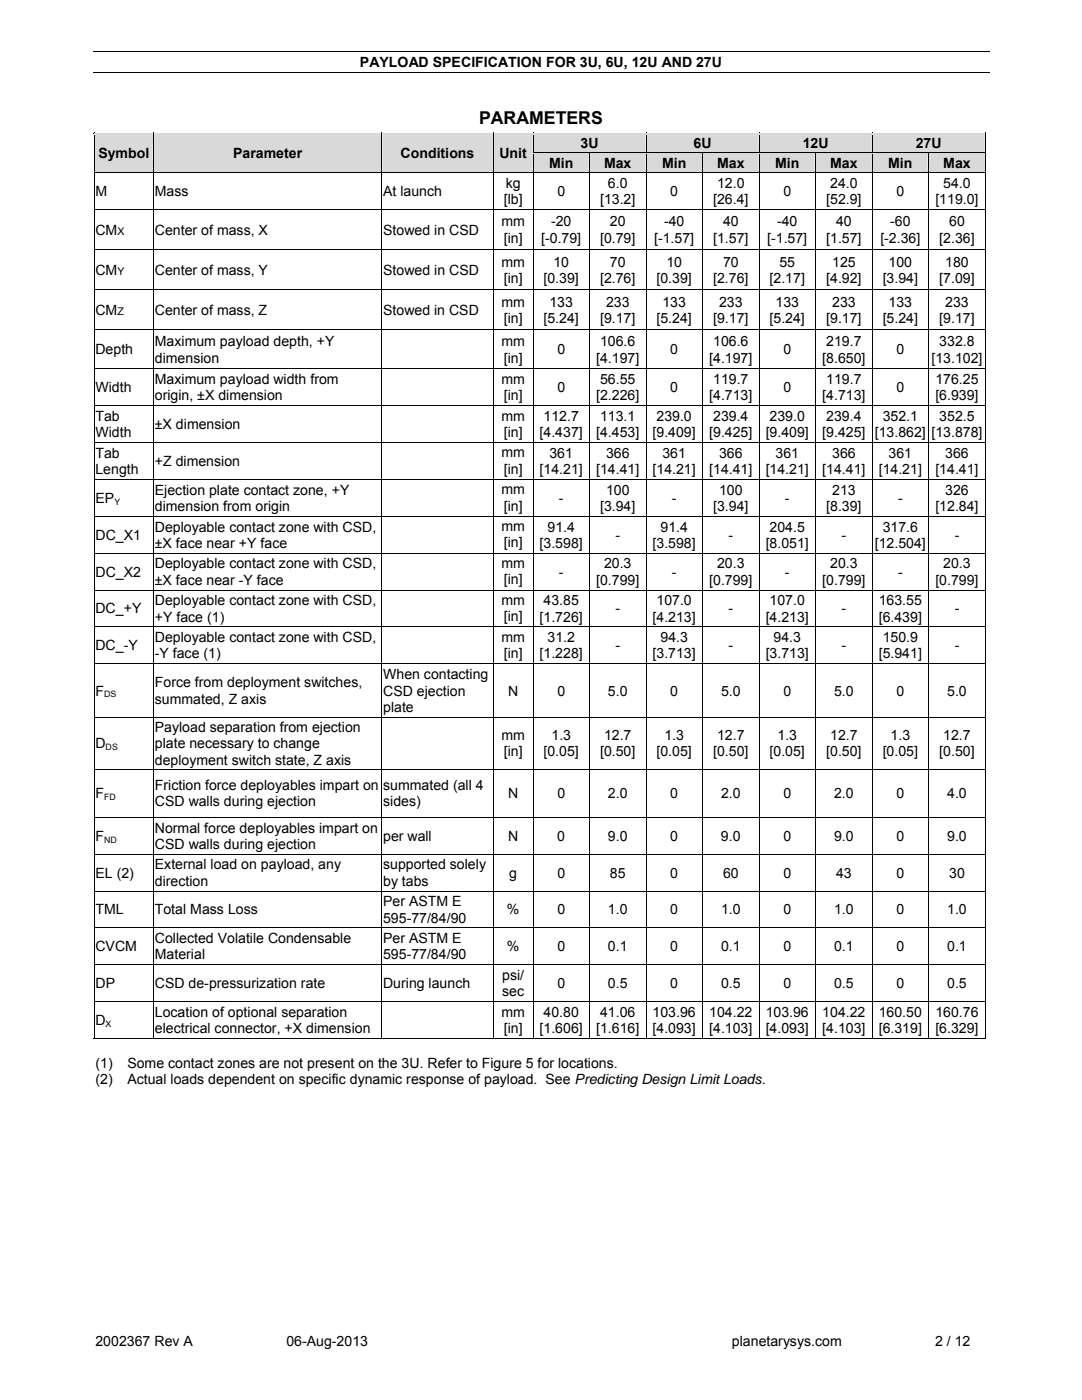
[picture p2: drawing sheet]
<svg xmlns="http://www.w3.org/2000/svg" width="216mm" height="279mm" viewBox="0 0 216 279" stroke-linecap="round" stroke-linejoin="round" font-family="sans-serif">
<defs><g id="words">
<text font-size="3.5" x="95.6" y="24.7">PARAMETERS</text>
<g font-size="2.8">
<text x="71.8" y="13.3">PAYLOAD SPECIFICATION FOR 3U, 6U, 12U AND 27U</text>
<text x="115.8" y="29.5">3U</text>
<text x="138.4" y="29.5">6U</text>
<text x="160.2" y="29.5">12U</text>
<text x="182.7" y="29.5">27U</text>
<text x="19.6" y="31.5">Symbol</text>
<text x="46.5" y="31.5">Parameter</text>
<text x="79.9" y="31.5">Conditions</text>
<text x="99.7" y="31.5">Unit</text>
<text x="109.6" y="33.4">Min</text>
<text x="120.5" y="33.4">Max</text>
<text x="132.1" y="33.4">Min</text>
<text x="143.1" y="33.4">Max</text>
<text x="154.7" y="33.4">Min</text>
<text x="165.7" y="33.4">Max</text>
<text x="177.2" y="33.4">Min</text>
<text x="188.2" y="33.4">Max</text>
<text x="19" y="39.1">M</text>
<text x="30.9" y="39.1">Mass</text>
<text x="76.4" y="39.1">At launch</text>
<text x="100.5" y="40.7">[lb]</text>
<text x="100.9" y="37.4">kg</text>
<text x="111.2" y="39.1">0</text>
<text x="119.7" y="40.7">[13.2]</text>
<text x="121.3" y="37.4">6.0</text>
<text x="133.8" y="39.1">0</text>
<text x="142.3" y="40.7">[26.4]</text>
<text x="143.1" y="37.4">12.0</text>
<text x="156.3" y="39.1">0</text>
<text x="164.9" y="40.7">[52.9]</text>
<text x="165.7" y="37.4">24.0</text>
<text x="178.9" y="39.1">0</text>
<text x="186.6" y="40.7">[119.0]</text>
<text x="188.2" y="37.4">54.0</text>
<text x="19" y="46.8">CM</text>
<text x="30.9" y="46.8">Center of mass, X</text>
<text x="76.5" y="46.8">Stowed in CSD</text>
<text x="100.1" y="45.2">mm</text>
<text x="110" y="45.2">-20</text>
<text x="121.7" y="45.2">20</text>
<text x="132.5" y="45.2">-40</text>
<text x="144.3" y="45.2">40</text>
<text x="155.1" y="45.2">-40</text>
<text x="166.8" y="45.2">40</text>
<text x="177.6" y="45.2">-60</text>
<text x="189.4" y="45.2">60</text>
<text x="100.1" y="53.2">mm</text>
<text x="100.5" y="48.4">[in]</text>
<text x="108" y="48.4">[-0.79]</text>
<text x="110.4" y="53.2">10</text>
<text x="119.7" y="48.4">[0.79]</text>
<text x="121.7" y="53.2">70</text>
<text x="130.5" y="48.4">[-1.57]</text>
<text x="133" y="53.2">10</text>
<text x="142.3" y="48.4">[1.57]</text>
<text x="144.3" y="53.2">70</text>
<text x="153.1" y="48.4">[-1.57]</text>
<text x="155.5" y="53.2">55</text>
<text x="164.9" y="48.4">[1.57]</text>
<text x="166.1" y="53.2">125</text>
<text x="175.7" y="48.4">[-2.36]</text>
<text x="177.3" y="53.2">100</text>
<text x="187.4" y="48.4">[2.36]</text>
<text x="188.6" y="53.2">180</text>
<text x="19" y="54.8">CM</text>
<text x="30.9" y="54.8">Center of mass, Y</text>
<text x="76.5" y="54.8">Stowed in CSD</text>
<text x="100.5" y="56.5">[in]</text>
<text x="108.5" y="56.5">[0.39]</text>
<text x="119.7" y="56.5">[2.76]</text>
<text x="131" y="56.5">[0.39]</text>
<text x="142.3" y="56.5">[2.76]</text>
<text x="153.6" y="56.5">[2.17]</text>
<text x="164.9" y="56.5">[4.92]</text>
<text x="176.1" y="56.5">[3.94]</text>
<text x="187.4" y="56.5">[7.09]</text>
<text x="19" y="62.8">CM</text>
<text x="30.9" y="62.8">Center of mass, Z</text>
<text x="76.5" y="62.8">Stowed in CSD</text>
<text x="100.1" y="61.2">mm</text>
<text x="100.5" y="64.5">[in]</text>
<text x="108.5" y="64.5">[5.24]</text>
<text x="109.6" y="61.2">133</text>
<text x="119.7" y="64.5">[9.17]</text>
<text x="120.9" y="61.2">233</text>
<text x="131" y="64.5">[5.24]</text>
<text x="132.2" y="61.2">133</text>
<text x="142.3" y="64.5">[9.17]</text>
<text x="143.5" y="61.2">233</text>
<text x="153.6" y="64.5">[5.24]</text>
<text x="154.7" y="61.2">133</text>
<text x="164.9" y="64.5">[9.17]</text>
<text x="166.1" y="61.2">233</text>
<text x="176.1" y="64.5">[5.24]</text>
<text x="177.3" y="61.2">133</text>
<text x="187.4" y="64.5">[9.17]</text>
<text x="188.6" y="61.2">233</text>
<text x="19" y="70.7">Depth</text>
<text x="30.9" y="69.1">Maximum payload depth, +Y</text>
<text x="100.1" y="69.1">mm</text>
<text x="111.2" y="70.7">0</text>
<text x="119.7" y="69.1">106.6</text>
<text x="133.8" y="70.7">0</text>
<text x="142.3" y="69.1">106.6</text>
<text x="156.3" y="70.7">0</text>
<text x="164.9" y="69.1">219.7</text>
<text x="178.9" y="70.7">0</text>
<text x="187.4" y="69.1">332.8</text>
<text x="30.9" y="72.3">dimension</text>
<text x="30.9" y="76.7">Maximum payload width from</text>
<text x="100.1" y="76.7">mm</text>
<text x="100.5" y="72.3">[in]</text>
<text x="119" y="72.3">[4.197]</text>
<text x="119.7" y="76.7">56.55</text>
<text x="141.5" y="72.3">[4.197]</text>
<text x="142.3" y="76.7">119.7</text>
<text x="164.1" y="72.3">[8.650]</text>
<text x="164.9" y="76.7">119.7</text>
<text x="185.9" y="72.3">[13.102]</text>
<text x="186.6" y="76.7">176.25</text>
<text x="19" y="78.3">Width</text>
<text x="30.9" y="79.9">origin, ±X dimension</text>
<text x="100.1" y="83.9">mm</text>
<text x="100.5" y="79.9">[in]</text>
<text x="111.2" y="78.3">0</text>
<text x="119" y="79.9">[2.226]</text>
<text x="133.8" y="78.3">0</text>
<text x="141.5" y="79.9">[4.713]</text>
<text x="156.3" y="78.3">0</text>
<text x="164.1" y="79.9">[4.713]</text>
<text x="178.9" y="78.3">0</text>
<text x="186.6" y="79.9">[6.939]</text>
<text x="19" y="84">Tab</text>
<text x="19" y="87.3">Width</text>
<text x="30.9" y="85.7">±X dimension</text>
<text x="100.5" y="87.2">[in]</text>
<text x="107.7" y="87.3">[4.437]</text>
<text x="108.5" y="84">112.7</text>
<text x="119" y="87.3">[4.453]</text>
<text x="119.7" y="84">113.1</text>
<text x="130.2" y="87.3">[9.409]</text>
<text x="131" y="84">239.0</text>
<text x="141.5" y="87.3">[9.425]</text>
<text x="142.3" y="84">239.4</text>
<text x="152.8" y="87.3">[9.409]</text>
<text x="153.6" y="84">239.0</text>
<text x="164.1" y="87.3">[9.425]</text>
<text x="164.9" y="84">239.4</text>
<text x="174.6" y="87.3">[13.862]</text>
<text x="176.1" y="84">352.1</text>
<text x="185.9" y="87.3">[13.878]</text>
<text x="187.4" y="84">352.5</text>
<text x="19" y="91.4">Tab</text>
<text x="19" y="94.6">Length</text>
<text x="30.9" y="93">+Z dimension</text>
<text x="100.1" y="91.3">mm</text>
<text x="100.5" y="94.5">[in]</text>
<text x="107.7" y="94.6">[14.21]</text>
<text x="109.6" y="91.4">361</text>
<text x="119" y="94.6">[14.41]</text>
<text x="120.9" y="91.4">366</text>
<text x="130.2" y="94.6">[14.21]</text>
<text x="132.2" y="91.4">361</text>
<text x="141.5" y="94.6">[14.41]</text>
<text x="143.5" y="91.4">366</text>
<text x="152.8" y="94.6">[14.21]</text>
<text x="154.7" y="91.4">361</text>
<text x="164.1" y="94.6">[14.41]</text>
<text x="166.1" y="91.4">366</text>
<text x="175.3" y="94.6">[14.21]</text>
<text x="177.3" y="91.4">361</text>
<text x="186.6" y="94.6">[14.41]</text>
<text x="188.6" y="91.4">366</text>
<text x="19" y="100.4">EP</text>
<text x="30.9" y="98.7">Ejection plate contact zone, +Y</text>
<text x="30.9" y="102">dimension from origin</text>
<text x="100.1" y="98.6">mm</text>
<text x="100.5" y="101.9">[in]</text>
<text x="111.5" y="100.4">-</text>
<text x="119.7" y="102">[3.94]</text>
<text x="120.9" y="98.7">100</text>
<text x="134.1" y="100.4">-</text>
<text x="142.3" y="102">[3.94]</text>
<text x="143.5" y="98.7">100</text>
<text x="156.6" y="100.4">-</text>
<text x="164.9" y="102">[8.39]</text>
<text x="166.1" y="98.7">213</text>
<text x="179.2" y="100.4">-</text>
<text x="186.6" y="102">[12.84]</text>
<text x="188.6" y="98.7">326</text>
<text x="19" y="107.7">DC_X1</text>
<text x="30.9" y="106.1">Deployable contact zone with CSD,</text>
<text x="100.1" y="106">mm</text>
<text x="109.3" y="106.1">91.4</text>
<text x="122.8" y="107.7">-</text>
<text x="131.8" y="106.1">91.4</text>
<text x="145.4" y="107.7">-</text>
<text x="153.6" y="106.1">204.5</text>
<text x="167.9" y="107.7">-</text>
<text x="176.1" y="106.1">317.6</text>
<text x="190.5" y="107.7">-</text>
<text x="30.9" y="109.3">±X face near +Y face</text>
<text x="30.9" y="113.5">Deployable contact zone with CSD,</text>
<text x="100.1" y="113.3">mm</text>
<text x="100.5" y="109.2">[in]</text>
<text x="107.7" y="109.3">[3.598]</text>
<text x="120.5" y="113.5">20.3</text>
<text x="130.2" y="109.3">[3.598]</text>
<text x="143.1" y="113.5">20.3</text>
<text x="152.8" y="109.3">[8.051]</text>
<text x="165.7" y="113.5">20.3</text>
<text x="174.6" y="109.3">[12.504]</text>
<text x="188.2" y="113.5">20.3</text>
<text x="19" y="115.1">DC_X2</text>
<text x="30.9" y="116.7">±X face near -Y face</text>
<text x="100.5" y="116.6">[in]</text>
<text x="111.5" y="115.1">-</text>
<text x="119" y="116.7">[0.799]</text>
<text x="134.1" y="115.1">-</text>
<text x="141.5" y="116.7">[0.799]</text>
<text x="156.6" y="115.1">-</text>
<text x="164.1" y="116.7">[0.799]</text>
<text x="179.2" y="115.1">-</text>
<text x="186.6" y="116.7">[0.799]</text>
<text x="19" y="122.4">DC_+Y</text>
<text x="30.9" y="120.8">Deployable contact zone with CSD,</text>
<text x="30.9" y="124.1">+Y face (1)</text>
<text x="100.1" y="120.7">mm</text>
<text x="100.5" y="124">[in]</text>
<text x="107.7" y="124.1">[1.726]</text>
<text x="108.5" y="120.8">43.85</text>
<text x="122.8" y="122.4">-</text>
<text x="130.2" y="124.1">[4.213]</text>
<text x="131" y="120.8">107.0</text>
<text x="145.4" y="122.4">-</text>
<text x="152.8" y="124.1">[4.213]</text>
<text x="153.6" y="120.8">107.0</text>
<text x="167.9" y="122.4">-</text>
<text x="175.3" y="120.8">163.55</text>
<text x="175.3" y="124.1">[6.439]</text>
<text x="190.5" y="122.4">-</text>
<text x="19" y="129.8">DC_-Y</text>
<text x="30.9" y="128.2">Deployable contact zone with CSD,</text>
<text x="30.9" y="131.4">-Y face (1)</text>
<text x="100.1" y="128.1">mm</text>
<text x="100.5" y="131.3">[in]</text>
<text x="107.7" y="131.4">[1.228]</text>
<text x="109.3" y="128.2">31.2</text>
<text x="122.8" y="129.8">-</text>
<text x="130.2" y="131.4">[3.713]</text>
<text x="131.8" y="128.2">94.3</text>
<text x="145.4" y="129.8">-</text>
<text x="152.8" y="131.4">[3.713]</text>
<text x="154.4" y="128.2">94.3</text>
<text x="167.9" y="129.8">-</text>
<text x="175.3" y="131.4">[5.941]</text>
<text x="176.1" y="128.2">150.9</text>
<text x="190.5" y="129.8">-</text>
<text x="30.9" y="137.2">Force from deployment switches,</text>
<text x="76.5" y="135.6">When contacting</text>
<text x="19" y="138.8">F</text>
<text x="30.9" y="140.4">summated, Z axis</text>
<text x="76.5" y="138.8">CSD ejection</text>
<text x="76.5" y="142">plate</text>
<text x="101.4" y="138.8">N</text>
<text x="111.2" y="138.8">0</text>
<text x="121.3" y="138.8">5.0</text>
<text x="133.8" y="138.8">0</text>
<text x="143.9" y="138.8">5.0</text>
<text x="156.3" y="138.8">0</text>
<text x="166.4" y="138.8">5.0</text>
<text x="178.9" y="138.8">0</text>
<text x="189" y="138.8">5.0</text>
<text x="19" y="149.3">D</text>
<text x="30.9" y="146.1">Payload separation from ejection</text>
<text x="30.9" y="149.3">plate necessary to change</text>
<text x="100.1" y="147.7">mm</text>
<text x="110" y="147.7">1.3</text>
<text x="120.5" y="147.7">12.7</text>
<text x="132.6" y="147.7">1.3</text>
<text x="143.1" y="147.7">12.7</text>
<text x="155.2" y="147.7">1.3</text>
<text x="165.7" y="147.7">12.7</text>
<text x="177.7" y="147.7">1.3</text>
<text x="188.2" y="147.7">12.7</text>
<text x="30.9" y="152.6">deployment switch state, Z axis</text>
<text x="100.5" y="151">[in]</text>
<text x="108.5" y="151">[0.05]</text>
<text x="119.7" y="151">[0.50]</text>
<text x="131" y="151">[0.05]</text>
<text x="142.3" y="151">[0.50]</text>
<text x="153.6" y="151">[0.05]</text>
<text x="164.9" y="151">[0.50]</text>
<text x="176.1" y="151">[0.05]</text>
<text x="187.4" y="151">[0.50]</text>
<text x="19" y="159.3">F</text>
<text x="30.9" y="157.7">Friction force deployables impart on</text>
<text x="30.9" y="161">CSD walls during ejection</text>
<text x="76.5" y="157.7">summated (all 4</text>
<text x="76.5" y="161">sides)</text>
<text x="101.4" y="159.3">N</text>
<text x="111.2" y="159.3">0</text>
<text x="121.3" y="159.3">2.0</text>
<text x="133.8" y="159.3">0</text>
<text x="143.9" y="159.3">2.0</text>
<text x="156.3" y="159.3">0</text>
<text x="166.4" y="159.3">2.0</text>
<text x="178.9" y="159.3">0</text>
<text x="189" y="159.3">4.0</text>
<text x="19" y="167.8">F</text>
<text x="30.9" y="166.2">Normal force deployables impart on</text>
<text x="76.5" y="167.8">per wall</text>
<text x="101.4" y="167.8">N</text>
<text x="111.2" y="167.8">0</text>
<text x="121.3" y="167.8">9.0</text>
<text x="133.7" y="167.8">0</text>
<text x="143.9" y="167.8">9.0</text>
<text x="156.3" y="167.8">0</text>
<text x="166.4" y="167.8">9.0</text>
<text x="178.9" y="167.8">0</text>
<text x="189" y="167.8">9.0</text>
<text x="30.9" y="169.4">CSD walls during ejection</text>
<text x="30.9" y="173.5">External load on payload, any</text>
<text x="76.5" y="173.5">supported solely</text>
<text x="19" y="175.1">EL (2)</text>
<text x="30.9" y="176.8">direction</text>
<text x="76.5" y="176.8">by tabs</text>
<text x="101.6" y="175.1">g</text>
<text x="111.2" y="175.1">0</text>
<text x="121.7" y="175.1">85</text>
<text x="133.8" y="175.1">0</text>
<text x="144.3" y="175.1">60</text>
<text x="156.3" y="175.1">0</text>
<text x="166.8" y="175.1">43</text>
<text x="178.9" y="175.1">0</text>
<text x="189.4" y="175.1">30</text>
<text x="19" y="182.5">TML</text>
<text x="30.9" y="182.5">Total Mass Loss</text>
<text x="76.5" y="180.9">Per ASTM E</text>
<text x="76.5" y="184.1">595-77/84/90</text>
<text x="101.1" y="182.5">%</text>
<text x="111.2" y="182.5">0</text>
<text x="121.3" y="182.5">1.0</text>
<text x="133.8" y="182.5">0</text>
<text x="143.9" y="182.5">1.0</text>
<text x="156.3" y="182.5">0</text>
<text x="166.4" y="182.5">1.0</text>
<text x="178.9" y="182.5">0</text>
<text x="189" y="182.5">1.0</text>
<text x="19" y="189.8">CVCM</text>
<text x="30.9" y="188.2">Collected Volatile Condensable</text>
<text x="30.9" y="191.5">Material</text>
<text x="76.5" y="188.2">Per ASTM E</text>
<text x="76.5" y="191.5">595-77/84/90</text>
<text x="101.1" y="189.8">%</text>
<text x="111.2" y="189.8">0</text>
<text x="121.3" y="189.8">0.1</text>
<text x="133.8" y="189.8">0</text>
<text x="143.9" y="189.8">0.1</text>
<text x="156.3" y="189.8">0</text>
<text x="166.4" y="189.8">0.1</text>
<text x="178.9" y="189.8">0</text>
<text x="189" y="189.8">0.1</text>
<text x="19" y="197.2">DP</text>
<text x="30.9" y="197.2">CSD de-pressurization rate</text>
<text x="76.4" y="197.2">During launch</text>
<text x="100.2" y="195.6">psi/</text>
<text x="111.2" y="197.2">0</text>
<text x="121.3" y="197.2">0.5</text>
<text x="133.8" y="197.2">0</text>
<text x="143.9" y="197.2">0.5</text>
<text x="156.3" y="197.2">0</text>
<text x="166.4" y="197.2">0.5</text>
<text x="178.9" y="197.2">0</text>
<text x="189" y="197.2">0.5</text>
<text x="30.9" y="202.9">Location of optional separation</text>
<text x="100.1" y="202.9">mm</text>
<text x="100.2" y="198.8">sec</text>
<text x="108.5" y="202.9">40.80</text>
<text x="119.7" y="202.9">41.06</text>
<text x="130.2" y="202.9">103.96</text>
<text x="141.5" y="202.9">104.22</text>
<text x="152.8" y="202.9">103.96</text>
<text x="164.1" y="202.9">104.22</text>
<text x="175.3" y="202.9">160.50</text>
<text x="186.6" y="202.9">160.76</text>
<text x="19" y="204.6">D</text>
<text x="30.9" y="206.2">electrical connector, +X dimension</text>
<text x="100.5" y="206.2">[in]</text>
<text x="107.7" y="206.2">[1.606]</text>
<text x="119" y="206.2">[1.616]</text>
<text x="130.2" y="206.2">[4.093]</text>
<text x="141.5" y="206.2">[4.103]</text>
<text x="152.8" y="206.2">[4.093]</text>
<text x="164.1" y="206.2">[4.103]</text>
<text x="175.3" y="206.2">[6.319]</text>
<text x="186.6" y="206.2">[6.329]</text>
<text x="19.1" y="213.2">(1)</text>
<text x="25.4" y="213.2">Some contact zones are not present on the 3U. Refer to Figure 5 for locations.</text>
<text x="19.1" y="216.4">(2)</text>
<text x="25.4" y="216.4">Actual loads dependent on specific dynamic response of payload. See Predicting Design Limit Loads.</text>
<text x="19" y="268.6">2002367 Rev A</text>
<text x="57.2" y="268.6">06-Aug-2013</text>
<text x="146.1" y="268.6">planetarysys.com</text>
<text x="186.6" y="268.6">2 / 12</text>
</g>
<g font-size="2.1">
<text x="23.4" y="46.8">X</text>
<text x="23.4" y="54.8">Y</text>
<text x="23.4" y="62.8">Z</text>
</g>
<g font-size="1.8">
<text x="22.8" y="100.7">Y</text>
<text x="20.8" y="139.2">DS</text>
<text x="21.1" y="149.7">DS</text>
<text x="20.8" y="159.7">FD</text>
<text x="20.8" y="168.1">ND</text>
<text x="21.1" y="204.9">X</text>
</g>
</g></defs>
<path d="M18.5 10.2h178.9M18.5 14.4h178.9" fill="none" stroke="#000" stroke-width=".2"/>
<g fill="#d9d9d9">
<path d="M18.9 26.7h11.7v7.6h-11.7z"/>
<path d="M19 28.9h11.4v3.2h-11.4z"/>
<path d="M30.7 26.7h45.4v7.6h-45.4z"/>
<path d="M30.9 28.9h45v3.2h-45z"/>
<path d="M76.3 26.7h22v7.6h-22z"/>
<path d="M76.5 28.9h21.7v3.2h-21.7z"/>
<path d="M98.5 26.7h7.8v7.6h-7.8z"/>
<path d="M98.7 28.9h7.4v3.2h-7.4z"/>
<path d="M106.4 26.7h22.4v3.7h-22.4z"/>
<path d="M106.6 26.9h22.1v3.3h-22.1z"/>
<path d="M129 26.7h22.4v3.7h-22.4z"/>
<path d="M129.2 26.9h22v3.3h-22z"/>
<path d="M151.6 26.7h22.3v3.7h-22.3z"/>
<path d="M151.7 26.9h22.1v3.3h-22.1z"/>
<path d="M174.1 26.9h22.4v3.3h-22.4z"/>
<path d="M174.3 26.9h22.1v3.3h-22.1z"/>
</g>
<path d="M18.7 26.5h.2v.4h-.2zM30.6 26.5h.1v.4h-.1zM76.1 26.5h.2v.4h-.2zM98.3 26.5h.2v.4h-.2zM106.3 26.5h.1v.4h-.1zM128.8 26.5h.2v.4h-.2zM151.4 26.5h.2v.4h-.2zM174 26.5h.1v.4h-.1zM196.5 26.5h.2v.4h-.2zM196.5 26.5h.2v.2h-.2z" fill="#000"/>
<g fill="none" stroke="#000" stroke-width=".2">
<path d="M18.7 26.6h11.9M18.8 26.9v3.5M30.6 26.9v3.5M30.7 26.6h45.4M76.2 26.9v3.5M76.3 26.6h22M98.4 26.9v3.5M98.5 26.6h7.8M106.4 26.9v3.5M106.4 26.6h22.4M128.9 26.9v3.5M129 26.6h22.4"/>
<path d="M151.5 26.9v3.5M151.6 26.6h22.4M174.1 26.9v3.5M174.1 26.6h22.4M196.6 26.9v3.5"/>
</g>
<path d="M18.9 26.8h11.7M30.7 26.8h45.4M76.3 26.8h22M98.5 26.8h7.8M106.4 30.3h90.2M106.4 26.8h22.4M129 26.8h22.4M151.6 26.8h22.4M174.1 26.8h22.4" fill="none" stroke="#d9d9d9" stroke-width=".25"/>
<g fill="#d9d9d9">
<path d="M106.4 30.6h11.1v3.7h-11.1z"/>
<path d="M106.6 30.8h10.8v3.3h-10.8z"/>
<path d="M117.7 30.6h11.1v3.7h-11.1z"/>
<path d="M117.9 30.8h10.8v3.3h-10.8z"/>
<path d="M129 30.6h11.1v3.7h-11.1z"/>
<path d="M129.2 30.8h10.8v3.3h-10.8z"/>
<path d="M140.3 30.6h11.1v3.7h-11.1z"/>
<path d="M140.4 30.8h10.8v3.3h-10.8z"/>
<path d="M151.6 30.6h11.1v3.7h-11.1z"/>
<path d="M151.7 30.8h10.8v3.3h-10.8z"/>
<path d="M162.8 30.6h11.1v3.7h-11.1z"/>
<path d="M163 30.8h10.8v3.3h-10.8z"/>
<path d="M174.1 30.6h11.1v3.7h-11.1z"/>
<path d="M174.3 30.8h10.8v3.3h-10.8z"/>
<path d="M185.4 30.6h11.1v3.7h-11.1z"/>
<path d="M185.6 30.8h10.8v3.3h-10.8z"/>
</g>
<g fill="#000">
<path d="M18.7 30.4h.2v.4h-.2zM18.7 34.3h.2v.5h-.2zM30.6 30.4h.1v.4h-.1zM30.6 34.3h.1v.5h-.1zM76.1 30.4h.2v.4h-.2zM76.1 34.3h.2v.5h-.2zM98.3 30.4h.2v.4h-.2zM98.3 34.3h.2v.5h-.2zM106.3 30.4h.1v.4h-.1zM106.3 34.3h.1v.5h-.1zM117.6 30.4h.1v.4h-.1zM117.6 34.3h.1v.5h-.1z"/>
<path d="M128.8 30.4h.2v.4h-.2zM128.8 34.3h.2v.5h-.2zM140.1 30.4h.2v.4h-.2zM140.1 34.3h.2v.5h-.2zM151.4 30.4h.2v.4h-.2zM151.4 34.3h.2v.5h-.2zM162.7 30.4h.1v.4h-.1zM162.7 34.3h.1v.5h-.1zM174 30.4h.1v.4h-.1zM174 34.3h.1v.5h-.1zM185.2 30.4h.2v.4h-.2zM185.2 34.3h.2v.5h-.2z"/>
<path d="M196.5 30.4h.2v.4h-.2zM196.5 34.3h.2v.5h-.2zM18.7 41.7h.2v.4h-.2zM18.7 49.8h.2v.4h-.2zM18.7 57.8h.2v.4h-.2zM30.6 41.7h.1v.4h-.1zM30.6 49.8h.1v.4h-.1zM30.6 57.8h.1v.4h-.1zM76.1 41.7h.2v.4h-.2zM76.1 49.8h.2v.4h-.2zM76.1 57.8h.2v.4h-.2zM98.3 41.7h.2v.4h-.2z"/>
<path d="M98.3 49.8h.2v.4h-.2zM98.3 57.8h.2v.4h-.2zM106.3 41.7h.1v.4h-.1zM106.3 49.8h.1v.4h-.1zM106.3 57.8h.1v.4h-.1zM117.6 41.7h.1v.4h-.1zM117.6 49.8h.1v.4h-.1zM117.6 57.8h.1v.4h-.1zM128.8 41.7h.2v.4h-.2zM128.8 49.8h.2v.4h-.2zM128.8 57.8h.2v.4h-.2zM140.1 41.7h.2v.4h-.2z"/>
<path d="M140.1 49.8h.2v.4h-.2zM140.1 57.8h.2v.4h-.2zM151.4 41.7h.2v.4h-.2zM151.4 49.8h.2v.4h-.2zM151.4 57.8h.2v.4h-.2zM162.7 41.7h.1v.4h-.1zM162.7 49.8h.1v.4h-.1zM162.7 57.8h.1v.4h-.1zM174 41.7h.1v.4h-.1zM174 49.8h.1v.4h-.1zM174 57.8h.1v.4h-.1zM185.2 41.7h.2v.4h-.2z"/>
<path d="M185.2 49.8h.2v.4h-.2zM185.2 57.8h.2v.4h-.2zM196.5 41.7h.2v.4h-.2zM196.5 49.8h.2v.4h-.2zM196.5 57.8h.2v.4h-.2zM18.7 65.7h.2v.5h-.2zM18.7 73.6h.2v.4h-.2zM30.6 65.7h.1v.5h-.1zM30.6 73.6h.1v.4h-.1zM76.1 65.7h.2v.5h-.2zM76.1 73.6h.2v.4h-.2zM98.3 65.7h.2v.5h-.2z"/>
<path d="M98.3 73.6h.2v.4h-.2zM106.3 65.7h.1v.5h-.1zM106.3 73.6h.1v.4h-.1zM117.6 65.7h.1v.5h-.1zM117.6 73.6h.1v.4h-.1zM128.8 65.7h.2v.5h-.2zM128.8 73.6h.2v.4h-.2zM140.1 65.7h.2v.5h-.2zM140.1 73.6h.2v.4h-.2zM151.4 65.7h.2v.5h-.2zM151.4 73.6h.2v.4h-.2zM162.7 65.7h.1v.5h-.1z"/>
<path d="M162.7 73.6h.1v.4h-.1zM174 65.7h.1v.5h-.1zM174 73.6h.1v.4h-.1zM185.2 65.7h.2v.5h-.2zM185.2 73.6h.2v.4h-.2zM196.5 65.7h.2v.5h-.2zM196.5 73.6h.2v.4h-.2zM18.7 80.9h.2v.4h-.2zM18.7 88.3h.2v.4h-.2zM18.7 95.6h.2v.4h-.2zM30.6 80.9h.1v.4h-.1zM30.6 88.3h.1v.4h-.1z"/>
<path d="M30.6 95.6h.1v.4h-.1zM76.1 80.9h.2v.4h-.2zM76.1 88.3h.2v.4h-.2zM76.1 95.6h.2v.4h-.2zM98.3 80.9h.2v.4h-.2zM98.3 88.3h.2v.4h-.2zM98.3 95.6h.2v.4h-.2zM106.3 80.9h.1v.4h-.1zM106.3 88.3h.1v.4h-.1zM106.3 95.6h.1v.4h-.1zM117.6 80.9h.1v.4h-.1zM117.6 88.3h.1v.4h-.1z"/>
<path d="M117.6 95.6h.1v.4h-.1zM128.8 80.9h.2v.4h-.2zM128.8 88.3h.2v.4h-.2zM128.8 95.6h.2v.4h-.2zM140.1 80.9h.2v.4h-.2zM140.1 88.3h.2v.4h-.2zM140.1 95.6h.2v.4h-.2zM151.4 80.9h.2v.4h-.2zM151.4 88.3h.2v.4h-.2zM151.4 95.6h.2v.4h-.2zM162.7 80.9h.1v.4h-.1zM162.7 88.3h.1v.4h-.1z"/>
<path d="M162.7 95.6h.1v.4h-.1zM174 80.9h.1v.4h-.1zM174 88.3h.1v.4h-.1zM174 95.6h.1v.4h-.1zM185.2 80.9h.2v.4h-.2zM185.2 88.3h.2v.4h-.2zM185.2 95.6h.2v.4h-.2zM196.5 80.9h.2v.4h-.2zM196.5 88.3h.2v.4h-.2zM196.5 95.6h.2v.4h-.2zM18.7 103h.2v.4h-.2zM18.7 110.3h.2v.4h-.2z"/>
<path d="M18.7 117.7h.2v.4h-.2zM30.6 103h.1v.4h-.1zM30.6 110.3h.1v.4h-.1zM30.6 117.7h.1v.4h-.1zM76.1 103h.2v.4h-.2zM76.1 110.3h.2v.4h-.2zM76.1 117.7h.2v.4h-.2zM98.3 103h.2v.4h-.2zM98.3 110.3h.2v.4h-.2zM98.3 117.7h.2v.4h-.2zM106.3 103h.1v.4h-.1zM106.3 110.3h.1v.4h-.1z"/>
<path d="M106.3 117.7h.1v.4h-.1zM117.6 103h.1v.4h-.1zM117.6 110.3h.1v.4h-.1zM117.6 117.7h.1v.4h-.1zM128.8 103h.2v.4h-.2zM128.8 110.3h.2v.4h-.2zM128.8 117.7h.2v.4h-.2zM140.1 103h.2v.4h-.2zM140.1 110.3h.2v.4h-.2zM140.1 117.7h.2v.4h-.2zM151.4 103h.2v.4h-.2zM151.4 110.3h.2v.4h-.2z"/>
<path d="M151.4 117.7h.2v.4h-.2zM162.7 103h.1v.4h-.1zM162.7 110.3h.1v.4h-.1zM162.7 117.7h.1v.4h-.1zM174 103h.1v.4h-.1zM174 110.3h.1v.4h-.1zM174 117.7h.1v.4h-.1zM185.2 103h.2v.4h-.2zM185.2 110.3h.2v.4h-.2zM185.2 117.7h.2v.4h-.2zM196.5 103h.2v.4h-.2zM196.5 110.3h.2v.4h-.2z"/>
<path d="M196.5 117.7h.2v.4h-.2zM18.7 125h.2v.5h-.2zM18.7 132.4h.2v.4h-.2zM30.6 125h.1v.5h-.1zM30.6 132.4h.1v.4h-.1zM76.1 125h.2v.5h-.2zM76.1 132.4h.2v.4h-.2zM98.3 125h.2v.5h-.2zM98.3 132.4h.2v.4h-.2zM106.3 125h.1v.5h-.1zM106.3 132.4h.1v.4h-.1zM117.6 125h.1v.5h-.1z"/>
<path d="M117.6 132.4h.1v.4h-.1zM128.8 125h.2v.5h-.2zM128.8 132.4h.2v.4h-.2zM140.1 125h.2v.5h-.2zM140.1 132.4h.2v.4h-.2zM151.4 125h.2v.5h-.2zM151.4 132.4h.2v.4h-.2zM162.7 125h.1v.5h-.1zM162.7 132.4h.1v.4h-.1zM174 125h.1v.5h-.1zM174 132.4h.1v.4h-.1zM185.2 125h.2v.5h-.2z"/>
<path d="M185.2 132.4h.2v.4h-.2zM196.5 125h.2v.5h-.2zM196.5 132.4h.2v.4h-.2zM18.7 143.1h.2v.4h-.2zM18.7 153.5h.2v.4h-.2zM30.6 143.1h.1v.4h-.1zM30.6 153.5h.1v.4h-.1zM76.1 143.1h.2v.4h-.2zM76.1 153.5h.2v.4h-.2zM98.3 143.1h.2v.4h-.2zM98.3 153.5h.2v.4h-.2zM106.3 143.1h.1v.4h-.1z"/>
<path d="M106.3 153.5h.1v.4h-.1zM117.6 143.1h.1v.4h-.1zM117.6 153.5h.1v.4h-.1zM128.8 143.1h.2v.4h-.2zM128.8 153.5h.2v.4h-.2zM140.1 143.1h.2v.4h-.2zM140.1 153.5h.2v.4h-.2zM151.4 143.1h.2v.4h-.2zM151.4 153.5h.2v.4h-.2zM162.7 143.1h.1v.4h-.1zM162.7 153.5h.1v.4h-.1zM174 143.1h.1v.4h-.1z"/>
<path d="M174 153.5h.1v.4h-.1zM185.2 143.1h.2v.4h-.2zM185.2 153.5h.2v.4h-.2zM196.5 143.1h.2v.4h-.2zM196.5 153.5h.2v.4h-.2zM18.7 163h.2v.4h-.2zM18.7 170.4h.2v.4h-.2zM18.7 177.7h.2v.5h-.2zM30.6 163h.1v.4h-.1zM30.6 170.4h.1v.4h-.1zM30.6 177.7h.1v.5h-.1zM76.1 163h.2v.4h-.2z"/>
<path d="M76.1 170.4h.2v.4h-.2zM76.1 177.7h.2v.5h-.2zM98.3 163h.2v.4h-.2zM98.3 170.4h.2v.4h-.2zM98.3 177.7h.2v.5h-.2zM106.3 163h.1v.4h-.1zM106.3 170.4h.1v.4h-.1zM106.3 177.7h.1v.5h-.1zM117.6 163h.1v.4h-.1zM117.6 170.4h.1v.4h-.1zM117.6 177.7h.1v.5h-.1zM128.8 163h.2v.4h-.2z"/>
<path d="M128.8 170.4h.2v.4h-.2zM128.8 177.7h.2v.5h-.2zM140.1 163h.2v.4h-.2zM140.1 170.4h.2v.4h-.2zM140.1 177.7h.2v.5h-.2zM151.4 163h.2v.4h-.2zM151.4 170.4h.2v.4h-.2zM151.4 177.7h.2v.5h-.2zM162.7 163h.1v.4h-.1zM162.7 170.4h.1v.4h-.1zM162.7 177.7h.1v.5h-.1zM174 163h.1v.4h-.1z"/>
<path d="M174 170.4h.1v.4h-.1zM174 177.7h.1v.5h-.1zM185.2 163h.2v.4h-.2zM185.2 170.4h.2v.4h-.2zM185.2 177.7h.2v.5h-.2zM196.5 163h.2v.4h-.2zM196.5 170.4h.2v.4h-.2zM196.5 177.7h.2v.5h-.2zM18.7 185.1h.2v.4h-.2zM18.7 192.4h.2v.5h-.2zM30.6 185.1h.1v.4h-.1zM30.6 192.4h.1v.5h-.1z"/>
<path d="M76.1 185.1h.2v.4h-.2zM76.1 192.4h.2v.5h-.2zM98.3 185.1h.2v.4h-.2zM98.3 192.4h.2v.5h-.2zM106.3 185.1h.1v.4h-.1zM106.3 192.4h.1v.5h-.1zM117.6 185.1h.1v.4h-.1zM117.6 192.4h.1v.5h-.1zM128.8 185.1h.2v.4h-.2zM128.8 192.4h.2v.5h-.2zM140.1 185.1h.2v.4h-.2zM140.1 192.4h.2v.5h-.2z"/>
<path d="M151.4 185.1h.2v.4h-.2zM151.4 192.4h.2v.5h-.2zM162.7 185.1h.1v.4h-.1zM162.7 192.4h.1v.5h-.1zM174 185.1h.1v.4h-.1zM174 192.4h.1v.5h-.1zM185.2 185.1h.2v.4h-.2zM185.2 192.4h.2v.5h-.2zM196.5 185.1h.2v.4h-.2zM196.5 192.4h.2v.5h-.2zM18.7 199.8h.2v.4h-.2zM30.6 199.8h.1v.4h-.1z"/>
<path d="M76.1 199.8h.2v.4h-.2zM98.3 199.8h.2v.4h-.2zM106.3 199.8h.1v.4h-.1zM117.6 199.8h.1v.4h-.1zM128.8 199.8h.2v.4h-.2zM140.1 199.8h.2v.4h-.2zM151.4 199.8h.2v.4h-.2zM162.7 199.8h.1v.4h-.1zM174 199.8h.1v.4h-.1zM185.2 199.8h.2v.4h-.2zM196.5 199.8h.2v.4h-.2zM196.5 207.2h.2v.1h-.2z"/>
</g>
<g fill="none" stroke="#000" stroke-width=".2">
<path d="M18.8 30.8v3.5M18.8 34.8v6.9M18.9 34.4h11.7M30.6 30.8v3.5M30.6 34.8v6.9M30.7 34.4h45.4M76.2 30.8v3.5M76.2 34.8v6.9M76.3 34.4h22M98.4 30.8v3.5M98.4 34.8v6.9M98.5 34.4h7.8"/>
<path d="M106.4 30.8v3.5M106.4 34.8v6.9M106.4 30.5h11.2M106.4 34.4h11.2M117.6 30.8v3.5M117.6 34.8v6.9M117.7 30.5h11.1M117.7 34.4h11.1M128.9 30.8v3.5M128.9 34.8v6.9M129 30.5h11.1M129 34.4h11.1"/>
<path d="M140.2 30.8v3.5M140.2 34.8v6.9M140.3 30.5h11.1M140.3 34.4h11.1M151.5 30.8v3.5M151.5 34.8v6.9M151.6 30.5h11.1M151.6 34.4h11.1M162.8 30.8v3.5M162.8 34.8v6.9M162.8 30.5h11.2M162.8 34.4h11.2"/>
<path d="M174.1 30.8v3.5M174.1 34.8v6.9M174.1 30.5h11.1M174.1 34.4h11.1M185.3 30.8v3.5M185.3 34.8v6.9M185.4 30.5h11.1M185.4 34.4h11.1M196.6 30.8v3.5M196.6 34.8v6.9M18.8 42.1v7.7M18.8 50.2v7.6"/>
<path d="M18.8 58.2v7.5M18.9 41.7h11.7M18.9 49.9h11.7M18.9 57.8h11.7M30.6 42.1v7.7M30.6 50.2v7.6M30.6 58.2v7.5M30.7 41.7h45.4M30.7 49.9h45.4M30.7 57.8h45.4M76.2 42.1v7.7M76.2 50.2v7.6"/>
<path d="M76.2 58.2v7.5M76.3 41.7h22M76.3 49.9h22M76.3 57.8h22M98.4 42.1v7.7M98.4 50.2v7.6M98.4 58.2v7.5M98.5 41.7h7.8M98.5 49.9h7.8M98.5 57.8h7.8M106.4 42.1v7.7M106.4 50.2v7.6"/>
<path d="M106.4 58.2v7.5M106.4 41.7h11.2M106.4 49.9h11.2M106.4 57.8h11.2M117.6 42.1v7.7M117.6 50.2v7.6M117.6 58.2v7.5M117.7 41.7h11.1M117.7 49.9h11.1M117.7 57.8h11.1M128.9 42.1v7.7M128.9 50.2v7.6"/>
<path d="M128.9 58.2v7.5M129 41.7h11.1M129 49.9h11.1M129 57.8h11.1M140.2 42.1v7.7M140.2 50.2v7.6M140.2 58.2v7.5M140.3 41.7h11.1M140.3 49.9h11.1M140.3 57.8h11.1M151.5 42.1v7.7M151.5 50.2v7.6"/>
<path d="M151.5 58.2v7.5M151.6 41.7h11.1M151.6 49.9h11.1M151.6 57.8h11.1M162.8 42.1v7.7M162.8 50.2v7.6M162.8 58.2v7.5M162.8 41.7h11.2M162.8 49.9h11.2M162.8 57.8h11.2M174.1 42.1v7.7M174.1 50.2v7.6"/>
<path d="M174.1 58.2v7.5M174.1 41.7h11.1M174.1 49.9h11.1M174.1 57.8h11.1M185.3 42.1v7.7M185.3 50.2v7.6M185.3 58.2v7.5M185.4 41.7h11.1M185.4 49.9h11.1M185.4 57.8h11.1M196.6 42.1v7.7M196.6 50.2v7.6"/>
<path d="M196.6 58.2v7.5M18.8 66.2v7.4M18.8 74v6.9M18.9 65.8h11.7M18.9 73.6h11.7M30.6 66.2v7.4M30.6 74v6.9M30.7 65.8h45.4M30.7 73.6h45.4M76.2 66.2v7.4M76.2 74v6.9M76.3 65.8h22"/>
<path d="M76.3 73.6h22M98.4 66.2v7.4M98.4 74v6.9M98.5 65.8h7.8M98.5 73.6h7.8M106.4 66.2v7.4M106.4 74v6.9M106.4 65.8h11.2M106.4 73.6h11.2M117.6 66.2v7.4M117.6 74v6.9M117.7 65.8h11.1"/>
<path d="M117.7 73.6h11.1M128.9 66.2v7.4M128.9 74v6.9M129 65.8h11.1M129 73.6h11.1M140.2 66.2v7.4M140.2 74v6.9M140.3 65.8h11.1M140.3 73.6h11.1M151.5 66.2v7.4M151.5 74v6.9M151.6 65.8h11.1"/>
<path d="M151.6 73.6h11.1M162.8 66.2v7.4M162.8 74v6.9M162.8 65.8h11.2M162.8 73.6h11.2M174.1 66.2v7.4M174.1 74v6.9M174.1 65.8h11.1M174.1 73.6h11.1M185.3 66.2v7.4M185.3 74v6.9M185.4 65.8h11.1"/>
<path d="M185.4 73.6h11.1M196.6 66.2v7.4M196.6 74v6.9M18.8 81.3v7M18.8 88.7v6.9M18.8 96v7M18.9 81h11.7M18.9 88.3h11.7M18.9 95.7h11.7M30.6 81.3v7M30.6 88.7v6.9M30.6 96v7"/>
<path d="M30.7 81h45.4M30.7 88.3h45.4M30.7 95.7h45.4M76.2 81.3v7M76.2 88.7v6.9M76.2 96v7M76.3 81h22M76.3 88.3h22M76.3 95.7h22M98.4 81.3v7M98.4 88.7v6.9M98.4 96v7"/>
<path d="M98.5 81h7.8M98.5 88.3h7.8M98.5 95.7h7.8M106.4 81.3v7M106.4 88.7v6.9M106.4 96v7M106.4 81h11.2M106.4 88.3h11.2M106.4 95.7h11.2M117.6 81.3v7M117.6 88.7v6.9M117.6 96v7"/>
<path d="M117.7 81h11.1M117.7 88.3h11.1M117.7 95.7h11.1M128.9 81.3v7M128.9 88.7v6.9M128.9 96v7M129 81h11.1M129 88.3h11.1M129 95.7h11.1M140.2 81.3v7M140.2 88.7v6.9M140.2 96v7"/>
<path d="M140.3 81h11.1M140.3 88.3h11.1M140.3 95.7h11.1M151.5 81.3v7M151.5 88.7v6.9M151.5 96v7M151.6 81h11.1M151.6 88.3h11.1M151.6 95.7h11.1M162.8 81.3v7M162.8 88.7v6.9M162.8 96v7"/>
<path d="M162.8 81h11.2M162.8 88.3h11.2M162.8 95.7h11.2M174.1 81.3v7M174.1 88.7v6.9M174.1 96v7M174.1 81h11.1M174.1 88.3h11.1M174.1 95.7h11.1M185.3 81.3v7M185.3 88.7v6.9M185.3 96v7"/>
<path d="M185.4 81h11.1M185.4 88.3h11.1M185.4 95.7h11.1M196.6 81.3v7M196.6 88.7v6.9M196.6 96v7M18.8 103.4v6.9M18.8 110.7v7M18.8 118.1v6.9M18.9 103.1h11.7M18.9 110.4h11.7M18.9 117.8h11.7"/>
<path d="M30.6 103.4v6.9M30.6 110.7v7M30.6 118.1v6.9M30.7 103.1h45.4M30.7 110.4h45.4M30.7 117.8h45.4M76.2 103.4v6.9M76.2 110.7v7M76.2 118.1v6.9M76.3 103.1h22M76.3 110.4h22M76.3 117.8h22"/>
<path d="M98.4 103.4v6.9M98.4 110.7v7M98.4 118.1v6.9M98.5 103.1h7.8M98.5 110.4h7.8M98.5 117.8h7.8M106.4 103.4v6.9M106.4 110.7v7M106.4 118.1v6.9M106.4 103.1h11.2M106.4 110.4h11.2M106.4 117.8h11.2"/>
<path d="M117.6 103.4v6.9M117.6 110.7v7M117.6 118.1v6.9M117.7 103.1h11.1M117.7 110.4h11.1M117.7 117.8h11.1M128.9 103.4v6.9M128.9 110.7v7M128.9 118.1v6.9M129 103.1h11.1M129 110.4h11.1M129 117.8h11.1"/>
<path d="M140.2 103.4v6.9M140.2 110.7v7M140.2 118.1v6.9M140.3 103.1h11.1M140.3 110.4h11.1M140.3 117.8h11.1M151.5 103.4v6.9M151.5 110.7v7M151.5 118.1v6.9M151.6 103.1h11.1M151.6 110.4h11.1M151.6 117.8h11.1"/>
<path d="M162.8 103.4v6.9M162.8 110.7v7M162.8 118.1v6.9M162.8 103.1h11.2M162.8 110.4h11.2M162.8 117.8h11.2M174.1 103.4v6.9M174.1 110.7v7M174.1 118.1v6.9M174.1 103.1h11.1M174.1 110.4h11.1M174.1 117.8h11.1"/>
<path d="M185.3 103.4v6.9M185.3 110.7v7M185.3 118.1v6.9M185.4 103.1h11.1M185.4 110.4h11.1M185.4 117.8h11.1M196.6 103.4v6.9M196.6 110.7v7M196.6 118.1v6.9M18.8 125.5v6.9M18.8 132.8v10.3M18.9 125.1h11.7"/>
<path d="M18.9 132.5h11.7M30.6 125.5v6.9M30.6 132.8v10.3M30.7 125.1h45.4M30.7 132.5h45.4M76.2 125.5v6.9M76.2 132.8v10.3M76.3 125.1h22M76.3 132.5h22M98.4 125.5v6.9M98.4 132.8v10.3M98.5 125.1h7.8"/>
<path d="M98.5 132.5h7.8M106.4 125.5v6.9M106.4 132.8v10.3M106.4 125.1h11.2M106.4 132.5h11.2M117.6 125.5v6.9M117.6 132.8v10.3M117.7 125.1h11.1M117.7 132.5h11.1M128.9 125.5v6.9M128.9 132.8v10.3M129 125.1h11.1"/>
<path d="M129 132.5h11.1M140.2 125.5v6.9M140.2 132.8v10.3M140.3 125.1h11.1M140.3 132.5h11.1M151.5 125.5v6.9M151.5 132.8v10.3M151.6 125.1h11.1M151.6 132.5h11.1M162.8 125.5v6.9M162.8 132.8v10.3M162.8 125.1h11.2"/>
<path d="M162.8 132.5h11.2M174.1 125.5v6.9M174.1 132.8v10.3M174.1 125.1h11.1M174.1 132.5h11.1M185.3 125.5v6.9M185.3 132.8v10.3M185.4 125.1h11.1M185.4 132.5h11.1M196.6 125.5v6.9M196.6 132.8v10.3M18.8 143.5v10"/>
<path d="M18.8 153.9v9.1M18.9 143.2h11.7M18.9 153.6h11.7M30.6 143.5v10M30.6 153.9v9.1M30.7 143.2h45.4M30.7 153.6h45.4M76.2 143.5v10M76.2 153.9v9.1M76.3 143.2h22M76.3 153.6h22M98.4 143.5v10"/>
<path d="M98.4 153.9v9.1M98.5 143.2h7.8M98.5 153.6h7.8M106.4 143.5v10M106.4 153.9v9.1M106.4 143.2h11.2M106.4 153.6h11.2M117.6 143.5v10M117.6 153.9v9.1M117.7 143.2h11.1M117.7 153.6h11.1M128.9 143.5v10"/>
<path d="M128.9 153.9v9.1M129 143.2h11.1M129 153.6h11.1M140.2 143.5v10M140.2 153.9v9.1M140.3 143.2h11.1M140.3 153.6h11.1M151.5 143.5v10M151.5 153.9v9.1M151.6 143.2h11.1M151.6 153.6h11.1M162.8 143.5v10"/>
<path d="M162.8 153.9v9.1M162.8 143.2h11.2M162.8 153.6h11.2M174.1 143.5v10M174.1 153.9v9.1M174.1 143.2h11.1M174.1 153.6h11.1M185.3 143.5v10M185.3 153.9v9.1M185.4 143.2h11.1M185.4 153.6h11.1M196.6 143.5v10"/>
<path d="M196.6 153.9v9.1M18.8 163.4v7M18.8 170.8v6.9M18.8 178.2v6.9M18.9 163.1h11.7M18.9 170.5h11.7M18.9 177.8h11.7M30.6 163.4v7M30.6 170.8v6.9M30.6 178.2v6.9M30.7 163.1h45.4M30.7 170.5h45.4"/>
<path d="M30.7 177.8h45.4M76.2 163.4v7M76.2 170.8v6.9M76.2 178.2v6.9M76.3 163.1h22M76.3 170.5h22M76.3 177.8h22M98.4 163.4v7M98.4 170.8v6.9M98.4 178.2v6.9M98.5 163.1h7.8M98.5 170.5h7.8"/>
<path d="M98.5 177.8h7.8M106.4 163.4v7M106.4 170.8v6.9M106.4 178.2v6.9M106.4 163.1h11.2M106.4 170.5h11.2M106.4 177.8h11.2M117.6 163.4v7M117.6 170.8v6.9M117.6 178.2v6.9M117.7 163.1h11.1M117.7 170.5h11.1"/>
<path d="M117.7 177.8h11.1M128.9 163.4v7M128.9 170.8v6.9M128.9 178.2v6.9M129 163.1h11.1M129 170.5h11.1M129 177.8h11.1M140.2 163.4v7M140.2 170.8v6.9M140.2 178.2v6.9M140.3 163.1h11.1M140.3 170.5h11.1"/>
<path d="M140.3 177.8h11.1M151.5 163.4v7M151.5 170.8v6.9M151.5 178.2v6.9M151.6 163.1h11.1M151.6 170.5h11.1M151.6 177.8h11.1M162.8 163.4v7M162.8 170.8v6.9M162.8 178.2v6.9M162.8 163.1h11.2M162.8 170.5h11.2"/>
<path d="M162.8 177.8h11.2M174.1 163.4v7M174.1 170.8v6.9M174.1 178.2v6.9M174.1 163.1h11.1M174.1 170.5h11.1M174.1 177.8h11.1M185.3 163.4v7M185.3 170.8v6.9M185.3 178.2v6.9M185.4 163.1h11.1M185.4 170.5h11.1"/>
<path d="M185.4 177.8h11.1M196.6 163.4v7M196.6 170.8v6.9M196.6 178.2v6.9M18.8 185.5v6.9M18.8 192.9v6.9M18.9 185.2h11.7M18.9 192.5h11.7M18.9 199.9h11.7M30.6 185.5v6.9M30.6 192.9v6.9M30.7 185.2h45.4"/>
<path d="M30.7 192.5h45.4M30.7 199.9h45.4M76.2 185.5v6.9M76.2 192.9v6.9M76.3 185.2h22M76.3 192.5h22M76.3 199.9h22M98.4 185.5v6.9M98.4 192.9v6.9M98.5 185.2h7.8M98.5 192.5h7.8M98.5 199.9h7.8"/>
<path d="M106.4 185.5v6.9M106.4 192.9v6.9M106.4 185.2h11.2M106.4 192.5h11.2M106.4 199.9h11.2M117.6 185.5v6.9M117.6 192.9v6.9M117.7 185.2h11.1M117.7 192.5h11.1M117.7 199.9h11.1M128.9 185.5v6.9M128.9 192.9v6.9"/>
<path d="M129 185.2h11.1M129 192.5h11.1M129 199.9h11.1M140.2 185.5v6.9M140.2 192.9v6.9M140.3 185.2h11.1M140.3 192.5h11.1M140.3 199.9h11.1M151.5 185.5v6.9M151.5 192.9v6.9M151.6 185.2h11.1M151.6 192.5h11.1"/>
<path d="M151.6 199.9h11.1M162.8 185.5v6.9M162.8 192.9v6.9M162.8 185.2h11.2M162.8 192.5h11.2M162.8 199.9h11.2M174.1 185.5v6.9M174.1 192.9v6.9M174.1 185.2h11.1M174.1 192.5h11.1M174.1 199.9h11.1M185.3 185.5v6.9"/>
<path d="M185.3 192.9v6.9M185.4 185.2h11.1M185.4 192.5h11.1M185.4 199.9h11.1M196.6 185.5v6.9M196.6 192.9v6.9M18.7 207.3h11.9M18.8 200.2v7.1M30.6 200.2v7.1M30.7 207.3h45.4M76.2 200.2v7.1M76.3 207.3h22"/>
<path d="M98.4 200.2v7.1M98.5 207.3h7.8M106.4 200.2v7.1M106.4 207.3h11.2M117.6 200.2v7.1M117.7 207.3h11.1M128.9 200.2v7.1M129 207.3h11.1M140.2 200.2v7.1M140.3 207.3h11.1M151.5 200.2v7.1M151.6 207.3h11.1"/>
<path d="M162.8 200.2v7.1M162.8 207.3h11.2M174.1 200.2v7.1M174.1 207.3h11.1M185.3 200.2v7.1M185.4 207.3h11.1M196.6 200.2v7.1"/>
</g>
<path d="M18.8 34.2h177.8M106.4 30.7h11.2M117.7 30.7h11.1M129 30.7h11.1M140.3 30.7h11.1M151.6 30.7h11.1M162.8 30.7h11.2M174.1 30.7h11.1M185.4 30.7h11.1" fill="none" stroke="#d9d9d9" stroke-width=".25"/>
<use href="#words"/>
</svg>
